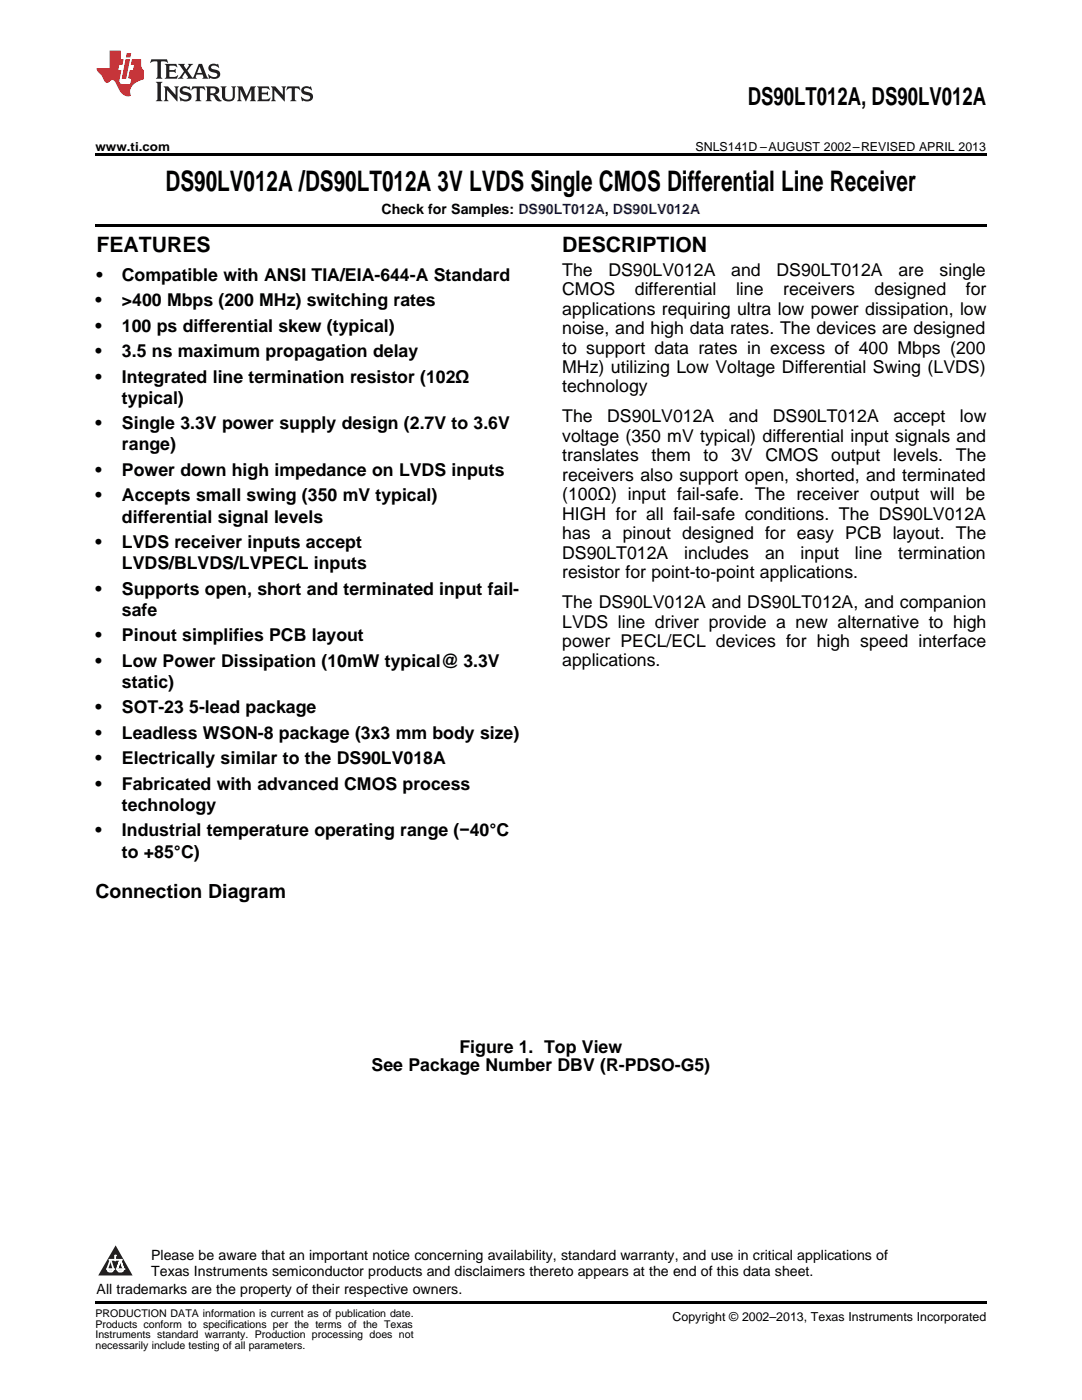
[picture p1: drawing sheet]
<svg xmlns="http://www.w3.org/2000/svg" width="216mm" height="279mm" viewBox="0 0 216 279" stroke-linecap="round" stroke-linejoin="round" font-family="sans-serif">
<defs><g id="words">
<text font-size="5.6" x="33" y="38.1">DS90LV012A /DS90LT012A 3V LVDS Single CMOS Differential Line Receiver</text>
<text font-size="4.9" x="149.2" y="21">DS90LT012A, DS90LV012A</text>
<g font-size="4.2">
<text x="19.2" y="50.3">FEATURES</text>
<text x="112.2" y="50.3">DESCRIPTION</text>
</g>
<text font-size="3.9" x="19" y="179.3">Connection Diagram</text>
<g font-size="3.5">
<text x="19.2" y="56">•</text>
<text x="24.3" y="56">Compatible with ANSI TIA/EIA-644-A Standard</text>
<text x="112.2" y="55">The</text>
<text x="112.2" y="58.9">CMOS</text>
<text x="121.4" y="55">DS90LV012A</text>
<text x="126.7" y="58.9">differential</text>
<text x="145.9" y="55">and</text>
<text x="146.9" y="58.9">line</text>
<text x="154.9" y="55">DS90LT012A</text>
<text x="156.3" y="58.9">receivers</text>
<text x="174.5" y="58.9">designed</text>
<text x="179.3" y="55">are</text>
<text x="187.5" y="55">single</text>
<text x="192.7" y="58.9">for</text>
<text x="19" y="61.1">•</text>
<text x="24.3" y="61.1">&gt;400 Mbps (200 MHz) switching rates</text>
<text x="112.2" y="62.8">applications requiring ultra low power dissipation, low</text>
<text x="19" y="66.2">•</text>
<text x="19" y="71.3">•</text>
<text x="24.3" y="66.2">100 ps differential skew (typical)</text>
<text x="24.3" y="71.3">3.5 ns maximum propagation delay</text>
<text x="112.2" y="66.7">noise, and high data rates. The devices are designed</text>
<text x="112.2" y="70.6">to support data rates in excess of 400 Mbps (200</text>
<text x="19" y="76.3">•</text>
<text x="24.3" y="76.3">Integrated line termination resistor (102Ω</text>
<text x="112.2" y="74.4">MHz) utilizing Low Voltage Differential Swing (LVDS)</text>
<text x="24.3" y="80.6">typical)</text>
<text x="112.2" y="78.3">technology</text>
<text x="19" y="85.7">•</text>
<text x="24.3" y="85.7">Single 3.3V power supply design (2.7V to 3.6V</text>
<text x="24.3" y="89.9">range)</text>
<text x="112.2" y="84.3">The</text>
<text x="112.2" y="88.2">voltage (350 mV typical) differential input signals and</text>
<text x="121.2" y="84.3">DS90LV012A</text>
<text x="145.4" y="84.3">and</text>
<text x="154.2" y="84.3">DS90LT012A</text>
<text x="178.3" y="84.3">accept</text>
<text x="191.6" y="84.3">low</text>
<text x="19" y="95">•</text>
<text x="24.3" y="95">Power down high impedance on LVDS inputs</text>
<text x="112.2" y="92.1">translates</text>
<text x="112.2" y="96">receivers also support open, shorted, and terminated</text>
<text x="130" y="92.1">them</text>
<text x="140.4" y="92.1">to</text>
<text x="145.9" y="92.1">3V</text>
<text x="152.7" y="92.1">CMOS</text>
<text x="165.9" y="92.1">output</text>
<text x="178.2" y="92.1">levels.</text>
<text x="190.7" y="92.1">The</text>
<text x="19" y="100">•</text>
<text x="24.3" y="100">Accepts small swing (350 mV typical)</text>
<text x="112.2" y="99.8">(100Ω) input fail-safe. The receiver output will be</text>
<text x="24.3" y="104.3">differential signal levels</text>
<text x="112.2" y="103.7">HIGH for all fail-safe conditions. The DS90LV012A</text>
<text x="112.2" y="107.6">has a pinout designed for easy PCB layout. The</text>
<text x="19" y="109.4">•</text>
<text x="24.3" y="109.4">LVDS receiver inputs accept</text>
<text x="24.3" y="113.6">LVDS/BLVDS/LVPECL inputs</text>
<text x="112.2" y="111.5">DS90LT012A</text>
<text x="136.5" y="111.5">includes</text>
<text x="152.7" y="111.5">an</text>
<text x="159.7" y="111.5">input</text>
<text x="170.6" y="111.5">line</text>
<text x="179.2" y="111.5">termination</text>
<text x="19" y="118.7">•</text>
<text x="24.3" y="118.7">Supports open, short and terminated input fail-</text>
<text x="112.2" y="115.4">resistor for point-to-point applications.</text>
<text x="24.3" y="122.9">safe</text>
<text x="112.2" y="121.4">The DS90LV012A and DS90LT012A, and companion</text>
<text x="112.2" y="125.2">LVDS line driver provide a new alternative to high</text>
<text x="19" y="128">•</text>
<text x="24.3" y="128">Pinout simplifies PCB layout</text>
<text x="112.2" y="129.1">power PECL/ECL devices for high speed interface</text>
<text x="19" y="133.1">•</text>
<text x="24.3" y="133.1">Low Power Dissipation (10mW typical@ 3.3V</text>
<text x="24.3" y="137.3">static)</text>
<text x="112.2" y="133">applications.</text>
<text x="19" y="142.4">•</text>
<text x="24.3" y="142.4">SOT-23</text>
<text x="37.8" y="142.4">5-lead package</text>
<text x="19" y="147.5">•</text>
<text x="24.3" y="147.5">Leadless WSON-8 package (3x3 mm body size)</text>
<text x="19" y="152.5">•</text>
<text x="24.3" y="152.5">Electrically similar to the DS90LV018A</text>
<text x="19" y="157.6">•</text>
<text x="24.3" y="157.6">Fabricated with advanced CMOS process</text>
<text x="24.3" y="161.9">technology</text>
<text x="19" y="166.9">•</text>
<text x="24.3" y="166.9">Industrial temperature operating range (−40°C</text>
<text x="24.3" y="171.2">to +85°C)</text>
<text x="74.2" y="213.8">See Package Number DBV (R-PDSO-G5)</text>
<text x="91.7" y="210.1">Figure 1. Top View</text>
</g>
<g font-size="2.8">
<text x="76.1" y="42.7">Check for Samples: DS90LT012A, DS90LV012A</text>
<text x="30.2" y="251.5">Please be aware that an important notice concerning availability, standard warranty, and use in critical applications of</text>
<text x="30.2" y="254.7">Texas Instruments semiconductor products and disclaimers thereto appears at the end of this data sheet.</text>
<text x="19.3" y="258.2">All trademarks are the property of their respective owners.</text>
</g>
<g font-size="2.5">
<text x="19" y="30.1">www.ti.com</text>
<text x="138.8" y="30.1">SNLS141D –AUGUST 2002–REVISED APRIL 2013</text>
<text x="134.2" y="263.6">Copyright © 2002–2013, Texas Instruments Incorporated</text>
</g>
<g font-size="2.1">
<text x="19" y="262.9">PRODUCTION DATA information is current as of publication date.</text>
<text x="19" y="265">Products conform to specifications per the terms of the Texas</text>
<text x="19" y="267.1">Instruments standard warranty. Production processing does not</text>
<text x="19" y="269.2">necessarily include testing of all parameters.</text>
</g>
<g font-size=".4" fill="#fff">
<text x="19" y="50.2">1</text>
<text x="19" y="258.2">2</text>
</g>
</g></defs>
<path d="M19 259.7h177.8v.5h-177.8z" fill="#000"/>
<path d="M23.1 248.5l3.4 6.1h-6.9z" fill="#231f20"/>
<path d="M21.4 253.3h1.2l-.3 .5h-.3a.55 .55 0 0 1-.6-.5z" fill-rule="evenodd" fill="#fff"/>
<path d="M21.4 253.3h1.2l-.3 .5h-.3a.55 .55 0 0 1-.6-.5z" fill="none" stroke="#231f20" stroke-width=".34"/>
<path d="M21.4 253.3l1.2 .1-.3 .4h-.5z" fill="none" stroke="#fff" stroke-width=".34"/>
<path d="M23 251.5h.1" fill="none" stroke="#fff" stroke-width=".34"/>
<path d="M23 250.6v.9z" fill="#fff"/>
<path d="M23 250.6v.9z" fill="none" stroke="#fff" stroke-width=".34"/>
<circle cx="23" cy="250.6" r=".17" fill="#fff"/>
<path d="M21.9 251.4h.1" fill="none" stroke="#fff" stroke-width=".34"/>
<path d="M21.9 251.4h2.3z" fill="#fff"/>
<path d="M21.9 251.4h2.3z" fill="none" stroke="#fff" stroke-width=".34"/>
<circle cx="24.2" cy="251.4" r=".17" fill="#fff"/>
<path d="M23.3 253.3h.1" fill="none" stroke="#fff" stroke-width=".34"/>
<path d="M24 251.4l-.7 1.9z" fill="#fff"/>
<path d="M24 251.4l-.7 1.9z" fill="none" stroke="#fff" stroke-width=".34"/>
<path d="M24 251.4l.7 1.9z" fill="#fff"/>
<path d="M24 251.4l.7 1.9z" fill="none" stroke="#fff" stroke-width=".34"/>
<path d="M24.6 253.3h.1" fill="none" stroke="#fff" stroke-width=".34"/>
<circle cx="21.4" cy="253.3" r=".17" fill="#fff"/>
<path d="M22.1 251.4l-.7 1.9z" fill="#fff"/>
<path d="M22.1 251.4l-.7 1.9z" fill="none" stroke="#fff" stroke-width=".34"/>
<path d="M22.1 251.4l.5 1.9z" fill="#fff"/>
<path d="M22.1 251.4l.5 1.9z" fill="none" stroke="#fff" stroke-width=".34"/>
<circle cx="22.6" cy="253.3" r=".17" fill="#fff"/>
<path d="M23.4 253.3h1.3a.65 .65 0 0 1-.7 .5 .65 .65 0 0 1-.6-.5z" fill-rule="evenodd" fill="#fff"/>
<path d="M23.4 253.3h1.3a.65 .65 0 0 1-.7 .5 .65 .65 0 0 1-.6-.5z" fill="none" stroke="#231f20" stroke-width=".34"/>
<path d="M23.4 253.3h1.3l-.4 .5h-.6z" fill="none" stroke="#fff" stroke-width=".34"/>
<path d="M23.3 253.3h.1" fill="none" stroke="#fff" stroke-width=".34"/>
<circle cx="24.7" cy="253.3" r=".17" fill="#fff"/>
<path d="M19 30.6h177.8v.5h-177.8zM19 44.7h177.8v.5h-177.8z" fill="#000"/>
<path d="M30.2 11.8l-.2 .8a1.31 1.31 0 0 1 1.4-.3v2.9l-.3 .5h1.3l-.3-.5v-2.7l.3-.3a1.09 1.09 0 0 1 1.1 .4l-.2-.8zM32.9 12.8l.3 .4v2l-.3 .5h2.4l.2-.7a1.48 1.48 0 0 1-1.7 .3v-1l1 .1 .2 .2v-.9l-.2 .3h-1v-.7l.2-.2a1.73 1.73 0 0 1 1.4 .3l-.2-.6zM35.5 12.8l1.2 1.4-.7 1-.5 .5h1.1l-.2-.3 .5-.9 .6 .9-.2 .3h2l-.3-.3 .2-.5h1.2l.2 .5-.2 .3h1.2l-.3-.4-1-2.5h-.6l-1.3 2.7-1-1.4 1.1-1.3h-1l.2 .2-.5 .9-.5-.9 .2-.2zM39.8 13.3l.5 1.3h-1zM41.9 12.9a.83 .83 0 0 0-.3 1 .83 .83 0 0 0 .8 .5l.8 .2 .2 .3a1 1 0 0 1-1 .5 1 1 0 0 1-.8-.6l.1 .9 .2-.1a1.65 1.65 0 0 0 2-.5 .89 .89 0 0 0-.8-1.2l-.8-.2-.2-.3a.91 .91 0 0 1 1.6 .2l-.2-.8h-.4a1.34 1.34 0 0 0-1.2 .1zM31.1 16.3l.3 .5v2.9l-.3 .5h1.3l-.3-.5v-2.9l.3-.5zM32.7 17.2l.2 .5v2l-.2 .5h.9l-.3-.5 .1-1.7 2 2.2v-2.5l.3-.5h-.9l.2 .3v1.4l-1.5-1.7zM36.2 17.4a.83 .83 0 0 0-.3 .9 .83 .83 0 0 0 .8 .6l.8 .2 .2 .3a1 1 0 0 1-1 .5 1 1 0 0 1-.8-.6l.1 .9 .2-.1a1.66 1.66 0 0 0 2-.5 .89 .89 0 0 0-.9-1.2l-.7-.2-.2-.3a.91 .91 0 0 1 1.6 .2l-.2-.9-.4 .1a1.36 1.36 0 0 0-1.2 .1zM38.4 17.2l-.2 .9a.61 .61 0 0 1 1.1-.3v1.9l-.4 .5h1.3l-.3-.5v-1.9l.2-.2a.81 .81 0 0 1 .8 .5l-.1-.9zM41 17.2l.3 .5v2l-.3 .5h1.3l-.3-.3v-.9a.72 .72 0 0 1 .9 .6 .85 .85 0 0 0 1.4 .5l-.5-.3-.5-.7-.3-.3a.78 .78 0 0 0 .7-.7 .78 .78 0 0 0-.7-.8zM42 17.7l.2-.1a.6 .6 0 0 1 .7 .1 .6 .6 0 0 1 .1 .7l-.2 .2h-.8zM44 17.2l.3 .3a3.4 3.4 0 0 0 .3 2.4 1.57 1.57 0 0 0 2.2-.3l.1-2.1 .2-.3h-1l.3 .5v1.5a.76 .76 0 0 1-.7 .7 .76 .76 0 0 1-.8-.7v-1.5l.3-.5zM47.3 17.2l.3 .5v2l-.3 .5h.9l-.2-.5v-1.8l1 2.3 1.1-2.3v1.8l-.2 .5h1.2l-.3-.5v-2l.3-.5h-1.1l-.8 2-.8-2zM51.3 17.2l.3 .5v2l-.3 .5h2.4l.2-.7a1.49 1.49 0 0 1-1.6 .3l-.1-1h1l.3 .3v-.9l-.3 .3h-1v-.7l.3-.2a1.73 1.73 0 0 1 1.4 .3l-.3-.7zM54.1 17.2l.3 .5v2l-.3 .5h1l-.4-.5 .1-1.7 2 2.2v-2.5l.3-.5h-.9l.2 .3v1.4l-1.5-1.7zM57.4 17.2l-.2 .9a.8 .8 0 0 1 1-.5v2.1l-.3 .5h1.3l-.4-.5v-1.9l.2-.2a.81 .81 0 0 1 .9 .5l-.2-.9zM60.4 17.4a.83 .83 0 0 0-.3 .9 .83 .83 0 0 0 .8 .6l.8 .2 .2 .3a1 1 0 0 1-1 .5 1 1 0 0 1-.8-.6l.2 .9 .1-.1a1.66 1.66 0 0 0 2-.5 .89 .89 0 0 0-.8-1.2l-.8-.2-.2-.3a.91 .91 0 0 1 1.6 .2l-.2-.9-.3 .1a1.35 1.35 0 0 0-1.3 .1z" fill="#231f20"/>
<path d="M21.9 10.1v3.5h-2.6a2.13 2.13 0 0 0 .9 1.4l.4 .6a.94 .94 0 0 0 1.1 .9 .75 .75 0 0 1 .6-.5 .75 .75 0 0 1 .7 .4l.5 1a2.1 2.1 0 0 0 2.6 1.7 2.2 2.2 0 0 1 1.7-3l.9-.3v-1.8a1.16 1.16 0 0 1-.5-1v-1.2h-1.9l-.2 1.2h.7l-.3 1h-.6l-.3 1.3v.3l.6 .1-.2 1.1h-.9a.93 .93 0 0 1-1.3-.8l.4-2h-.6l.2-1h.6l.3-1.2h-.6v-1.7zM25.1 11.8l-.8 3.9h.9l.7-3.9zM25.3 10.6l-.2 .9h.9l.2-.9z" fill="#ee1d23"/>
<use href="#words"/>
</svg>
